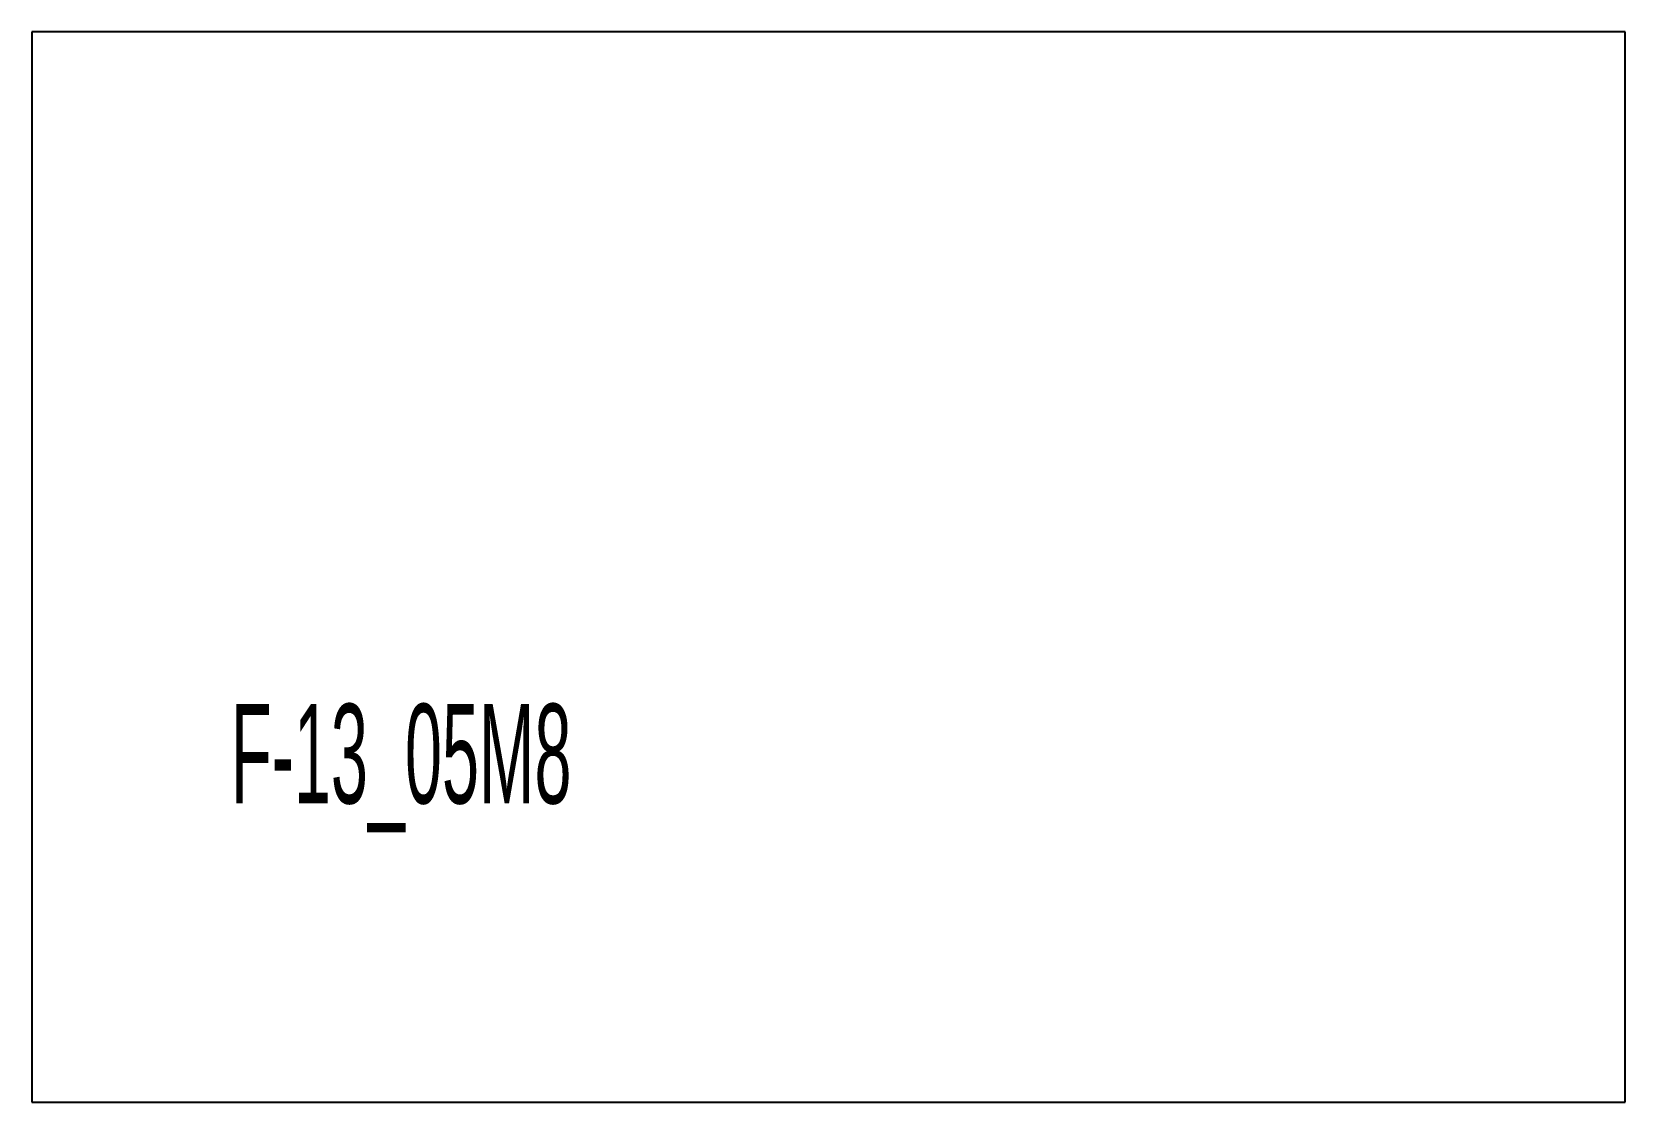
# Model space of a CAD drawing. Extents: x 0 to 8, y 0 to 5.38.
import ezdxf

# ---------------------------------------------------------------- set-up
doc = ezdxf.new("R2010")
doc.units = 0
doc.header["$MEASUREMENT"] = 0
doc.layers.add('BURN', color=1, linetype='CONTINUOUS')
doc.layers.add('SCRIBE', color=1, linetype='CONTINUOUS')

msp = doc.modelspace()

# ---------------------------------------------------------------- linework, layer by layer
at = {"layer": 'BURN'}
for p, q in [((8, 5.375), (0, 5.375)), ((0, 5.375), (0, 0)), ((8, 0), (8, 5.375)), ((0, 0), (8, 0))]:
    msp.add_line(p, q, dxfattribs=at)

# ---------------------------------------------------------------- texts
at = {"layer": 'SCRIBE', "width": 0.5}
msp.add_text('F-13_05M8', height=0.5, dxfattribs=at).set_placement((1, 1.5))

doc.saveas('drawing.dxf')
